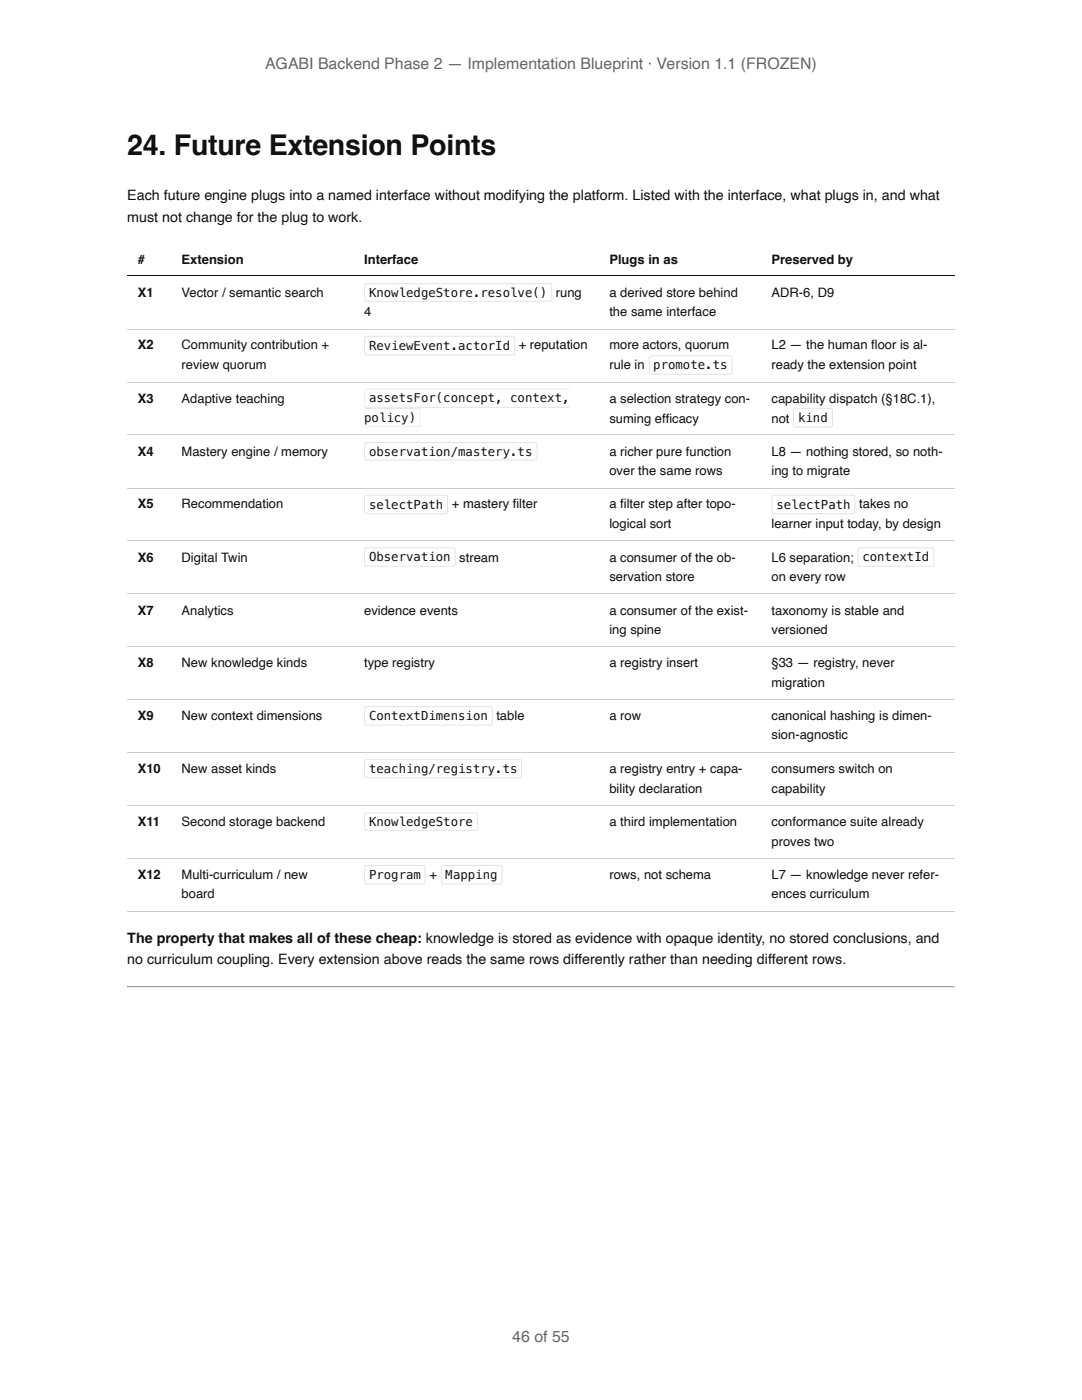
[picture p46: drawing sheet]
<svg xmlns="http://www.w3.org/2000/svg" width="216mm" height="279mm" viewBox="0 0 216 279" stroke-linecap="round" stroke-linejoin="round" font-family="sans-serif">
<defs><g id="words">
<text font-size="5.7" fill="#111" x="25.4" y="30.8">24. Future Extension Points</text>
<g font-size="3.2" fill="#666">
<text x="52.9" y="13.8">AGABI Backend Phase 2 — Implementation Blueprint · Version 1.1 (FROZEN)</text>
<text x="102.2" y="267.8">46 of 55</text>
</g>
<g font-size="2.9" fill="#111">
<text x="25.4" y="40">Each future engine plugs into a named interface without modifying the platform. Listed with the interface, what plugs in, and what</text>
<text x="25.4" y="44.3">must not change for the plug to work.</text>
<text x="25.4" y="188.2">The property that makes all of these cheap: knowledge is stored as evidence with opaque identity, no stored conclusions, and</text>
<text x="25.4" y="192.5">no curriculum coupling. Every extension above reads the same rows differently rather than needing different rows.</text>
</g>
<g font-size="2.6" fill="#111">
<text x="27.5" y="52.6">#</text>
<text x="36.2" y="52.6">Extension</text>
<text x="72.7" y="52.6">Interface</text>
<text x="121.6" y="52.6">Plugs in as</text>
<text x="153.9" y="52.6">Preserved by</text>
<text x="27.5" y="59.2">X1</text>
<text x="36.2" y="59.2">Vector / semantic search</text>
<text x="110.9" y="59.2">rung</text>
<text x="121.6" y="59.2">a derived store behind</text>
<text x="153.9" y="59.2">ADR-6, D9</text>
<text x="72.7" y="63.1">4</text>
<text x="121.6" y="63.1">the same interface</text>
<text x="27.5" y="69.7">X2</text>
<text x="36.2" y="69.7">Community contribution +</text>
<text x="103.5" y="69.7">+ reputation</text>
<text x="121.6" y="69.7">more actors, quorum</text>
<text x="153.9" y="69.7">L2 — the human fl oor is al‐</text>
<text x="36.2" y="73.6">review quorum</text>
<text x="121.6" y="73.6">rule in</text>
<text x="153.9" y="73.6">ready the extension point</text>
<text x="27.5" y="80.4">X3</text>
<text x="36.2" y="80.4">Adaptive teaching</text>
<text x="121.6" y="80.4">a selection strategy con‐</text>
<text x="153.9" y="80.4">capability dispatch (§18C.1),</text>
<text x="121.6" y="84.3">suming effi cacy</text>
<text x="153.9" y="84.3">not</text>
<text x="27.5" y="90.9">X4</text>
<text x="36.2" y="90.9">Mastery engine / memory</text>
<text x="121.6" y="90.9">a richer pure function</text>
<text x="121.6" y="94.8">over the same rows</text>
<text x="153.9" y="90.9">L8 — nothing stored, so noth‐</text>
<text x="153.9" y="94.8">ing to migrate</text>
<text x="27.5" y="101.4">X5</text>
<text x="36.2" y="101.4">Recommendation</text>
<text x="90.2" y="101.4">+ mastery fi lter</text>
<text x="121.6" y="101.4">a fi lter step after topo‐</text>
<text x="171.4" y="101.4">takes no</text>
<text x="121.6" y="105.3">logical sort</text>
<text x="153.9" y="105.3">learner input today, by design</text>
<text x="27.5" y="112.1">X6</text>
<text x="36.2" y="112.1">Digital Twin</text>
<text x="91.6" y="112.1">stream</text>
<text x="121.6" y="112.1">a consumer of the ob‐</text>
<text x="153.9" y="112.1">L6 separation;</text>
<text x="121.6" y="116">servation store</text>
<text x="153.9" y="116">on every row</text>
<text x="27.5" y="122.6">X7</text>
<text x="36.2" y="122.6">Analytics</text>
<text x="72.7" y="122.6">evidence events</text>
<text x="121.6" y="122.6">a consumer of the exist‐</text>
<text x="153.9" y="122.6">taxonomy is stable and</text>
<text x="121.6" y="126.5">ing spine</text>
<text x="153.9" y="126.5">versioned</text>
<text x="27.5" y="133.1">X8</text>
<text x="36.2" y="133.1">New knowledge kinds</text>
<text x="72.7" y="133.1">type registry</text>
<text x="121.6" y="133.1">a registry insert</text>
<text x="153.9" y="133.1">§33 — registry, never</text>
<text x="153.9" y="137">migration</text>
<text x="27.5" y="143.7">X9</text>
<text x="36.2" y="143.7">New context dimensions</text>
<text x="99" y="143.7">table</text>
<text x="121.6" y="143.7">a row</text>
<text x="153.9" y="143.7">canonical hashing is dimen‐</text>
<text x="153.9" y="147.5">sion-agnostic</text>
<text x="27.5" y="154.3">X10</text>
<text x="36.2" y="154.3">New asset kinds</text>
<text x="121.6" y="154.3">a registry entry + capa‐</text>
<text x="153.9" y="154.3">consumers switch on</text>
<text x="121.6" y="158.2">bility declaration</text>
<text x="153.9" y="158.2">capability</text>
<text x="27.5" y="164.8">X11</text>
<text x="36.2" y="164.8">Second storage backend</text>
<text x="121.6" y="164.8">a third implementation</text>
<text x="153.9" y="164.8">conformance suite already</text>
<text x="153.9" y="168.7">proves two</text>
<text x="27.5" y="175.4">X12</text>
<text x="36.2" y="175.4">Multi-curriculum / new</text>
<text x="36.2" y="179.2">board</text>
<text x="85.7" y="175.4">+</text>
<text x="121.6" y="175.4">rows, not schema</text>
<text x="153.9" y="175.4">L7 — knowledge never refer‐</text>
<text x="153.9" y="179.2">ences curriculum</text>
</g>
<g font-size="2.5" fill="#111">
<text x="73.6" y="59.3">KnowledgeStore.resolve()</text>
<text x="73.6" y="69.8">ReviewEvent.actorId</text>
<text x="130.4" y="73.7">promote.ts</text>
<text x="73.6" y="80.3">assetsFor(concept, context,</text>
<text x="72.7" y="84.2">policy)</text>
<text x="159.2" y="84.2">kind</text>
<text x="73.6" y="91">observation/mastery.ts</text>
<text x="73.6" y="101.5">selectPath</text>
<text x="154.9" y="101.5">selectPath</text>
<text x="73.6" y="112">Observation</text>
<text x="172.1" y="112">contextId</text>
<text x="73.6" y="143.7">ContextDimension</text>
<text x="73.6" y="154.2">teaching/registry.ts</text>
<text x="73.6" y="164.9">KnowledgeStore</text>
<text x="73.6" y="175.4">Program</text>
<text x="88.9" y="175.4">Mapping</text>
</g>
</g></defs>
<path d="M25.4 55.1h165.1" fill="none" stroke="#111" stroke-width=".2"/>
<path d="M25.4 65.8h165.1M25.4 76.3h165.1M25.4 86.8h165.1M25.4 97.5h165.1M25.4 108h165.1M25.4 118.5h165.1M25.4 129h165.1M25.4 139.7h165.1M25.4 150.2h165.1M25.4 160.7h165.1M25.4 171.4h165.1M25.4 181.9h165.1" fill="none" stroke="#ccc" stroke-width=".2"/>
<path d="M25.4 196.8h165.1" fill="none" stroke="#9a9a9a" stroke-width=".2"/>
<path d="M25.4 197h165.1" fill="none" stroke="#eee" stroke-width=".2"/>
<path d="M190.3 196.9l.2-.2v.4h-.2z" fill="#eee"/>
<path d="M25.4 196.7h.2l-.2 .4z" fill="#9a9a9a"/>
<path d="M72.8 56.7l.4-.2h36.5a.52 .52 0 0 1 .5 .5v2.7a.52 .52 0 0 1-.5 .5h-36.5a.52 .52 0 0 1-.5-.5v-2.7z" fill="#fff"/>
<path d="M72.9 56.7l.3-.1h36.5l.4 .4v2.7l-.1 .3-.3 .1h-36.5l-.3-.1-.1-.3v-2.7z" fill="none" stroke="#e4e4e4" stroke-width=".2"/>
<path d="M72.8 67.2l.4-.2h29.1a.52 .52 0 0 1 .5 .5v2.9a.52 .52 0 0 1-.5 .5h-29.1a.52 .52 0 0 1-.5-.5v-2.9z" fill="#fff"/>
<path d="M72.9 67.2l.3-.1h29.2l.3 .4v3l-.4 .3h-29.2l-.3-.4v-2.9z" fill="none" stroke="#e4e4e4" stroke-width=".2"/>
<path d="M129.6 71.1l.4-.2h15.7a.52 .52 0 0 1 .5 .5v2.9a.52 .52 0 0 1-.5 .5h-15.7a.52 .52 0 0 1-.5-.5v-2.9z" fill="#fff"/>
<path d="M129.7 71.1l.3-.1h15.7l.4 .3v3.1l-.4 .3h-15.8l-.4-.4v-2.9z" fill="none" stroke="#e4e4e4" stroke-width=".2"/>
<path d="M72.8 77.7l.4-.2h40.5v3.9h-40.5a.52 .52 0 0 1-.5-.5v-2.9z" fill="#fff"/>
<path d="M72.7 77.7h41M72.9 77.5v3.9M72.7 81.2h41" fill="none" stroke="#e4e4e4" stroke-width=".41"/>
<path d="M72.6 81.4h10.8a.52 .52 0 0 1 .5 .5v2.9a.52 .52 0 0 1-.5 .5h-10.8z" fill="#fff"/>
<path d="M72.7 81.6h11.2M72.7 85.1h11.2M83.7 81.4v3.9" fill="none" stroke="#e4e4e4" stroke-width=".41"/>
<path d="M158.4 81.6l.4-.2h6.9a.52 .52 0 0 1 .5 .5v2.9a.52 .52 0 0 1-.5 .5h-6.9a.52 .52 0 0 1-.6-.5v-2.9z" fill="#fff"/>
<path d="M158.5 81.6l.3-.1h7.1l.2 .4v3l-.4 .3h-7.1l-.3-.4v-2.9z" fill="none" stroke="#e4e4e4" stroke-width=".2"/>
<path d="M72.8 88.4l.4-.2h33.6a.52 .52 0 0 1 .5 .5v2.7a.52 .52 0 0 1-.5 .5h-33.6a.52 .52 0 0 1-.5-.5v-2.7z" fill="#fff"/>
<path d="M72.9 88.4l.3-.1h33.6l.4 .4v2.7l-.1 .3-.3 .1h-33.6l-.3-.1-.1-.3v-2.7z" fill="none" stroke="#e4e4e4" stroke-width=".2"/>
<path d="M72.8 98.9l.4-.2h15.7a.52 .52 0 0 1 .5 .5v2.9a.52 .52 0 0 1-.5 .5h-15.7a.52 .52 0 0 1-.5-.5v-2.9z" fill="#fff"/>
<path d="M72.9 98.9l.3-.1h15.8l.3 .4v3l-.4 .3h-15.8l-.3-.4v-2.9z" fill="none" stroke="#e4e4e4" stroke-width=".2"/>
<path d="M154.1 98.9l.4-.2h15.7a.52 .52 0 0 1 .5 .5v2.9a.52 .52 0 0 1-.5 .5h-15.7a.52 .52 0 0 1-.5-.5v-2.9z" fill="#fff"/>
<path d="M154.2 98.9l.3-.1h15.7l.4 .4v3l-.4 .3h-15.8l-.3-.4v-2.9z" fill="none" stroke="#e4e4e4" stroke-width=".2"/>
<path d="M72.8 109.4l.4-.2h17.2a.52 .52 0 0 1 .5 .5v2.9a.52 .52 0 0 1-.5 .5h-17.2a.52 .52 0 0 1-.5-.5v-2.9z" fill="#fff"/>
<path d="M72.9 109.4l.3-.1h17.3l.3 .4v3l-.4 .3h-17.3l-.3-.4v-2.9z" fill="none" stroke="#e4e4e4" stroke-width=".2"/>
<path d="M171.2 109.4l.4-.2h14.3a.52 .52 0 0 1 .5 .5v2.9a.52 .52 0 0 1-.5 .5h-14.3a.52 .52 0 0 1-.5-.5v-2.9z" fill="#fff"/>
<path d="M171.3 109.4l.3-.1h14.4l.3 .4v3l-.4 .3h-14.4l-.3-.4v-2.9z" fill="none" stroke="#e4e4e4" stroke-width=".2"/>
<path d="M72.8 141.1l.4-.2h24.6a.52 .52 0 0 1 .5 .5v2.9a.52 .52 0 0 1-.5 .5h-24.6a.52 .52 0 0 1-.5-.5v-2.9z" fill="#fff"/>
<path d="M72.9 141.1l.3-.1h24.7l.3 .4v3l-.4 .3h-24.7l-.3-.4v-2.9z" fill="none" stroke="#e4e4e4" stroke-width=".2"/>
<path d="M72.8 151.6l.4-.2h30.4a.52 .52 0 0 1 .6 .5v2.9a.52 .52 0 0 1-.6 .5h-30.4a.52 .52 0 0 1-.5-.5v-2.9z" fill="#fff"/>
<path d="M72.9 151.6l.3-.1h30.5l.4 .4v3l-.5 .3h-30.4l-.3-.1-.1-.3v-2.9z" fill="none" stroke="#e4e4e4" stroke-width=".2"/>
<path d="M72.8 162.3l.4-.2h21.7a.52 .52 0 0 1 .5 .5v2.7a.52 .52 0 0 1-.5 .5h-21.7a.52 .52 0 0 1-.5-.5v-2.7z" fill="#fff"/>
<path d="M72.9 162.3l.3-.1h21.8l.3 .4v2.8l-.4 .3h-21.8l-.3-.4v-2.7z" fill="none" stroke="#e4e4e4" stroke-width=".2"/>
<path d="M72.8 172.8l.4-.2h11.2a.52 .52 0 0 1 .5 .5v2.9a.52 .52 0 0 1-.5 .5h-11.2a.52 .52 0 0 1-.5-.5v-2.9z" fill="#fff"/>
<path d="M72.9 172.8l.3-.1h11.3l.3 .4v3l-.4 .3h-11.3l-.3-.4v-2.9z" fill="none" stroke="#e4e4e4" stroke-width=".2"/>
<path d="M88.2 172.8l.3-.2h11.3a.52 .52 0 0 1 .5 .5v2.9a.52 .52 0 0 1-.5 .5h-11.3a.52 .52 0 0 1-.5-.5v-2.9z" fill="#fff"/>
<path d="M88.2 172.8l.3-.1h11.3l.4 .4v3l-.4 .3h-11.3l-.4-.4v-2.9z" fill="none" stroke="#e4e4e4" stroke-width=".2"/>
<use href="#words"/>
</svg>
